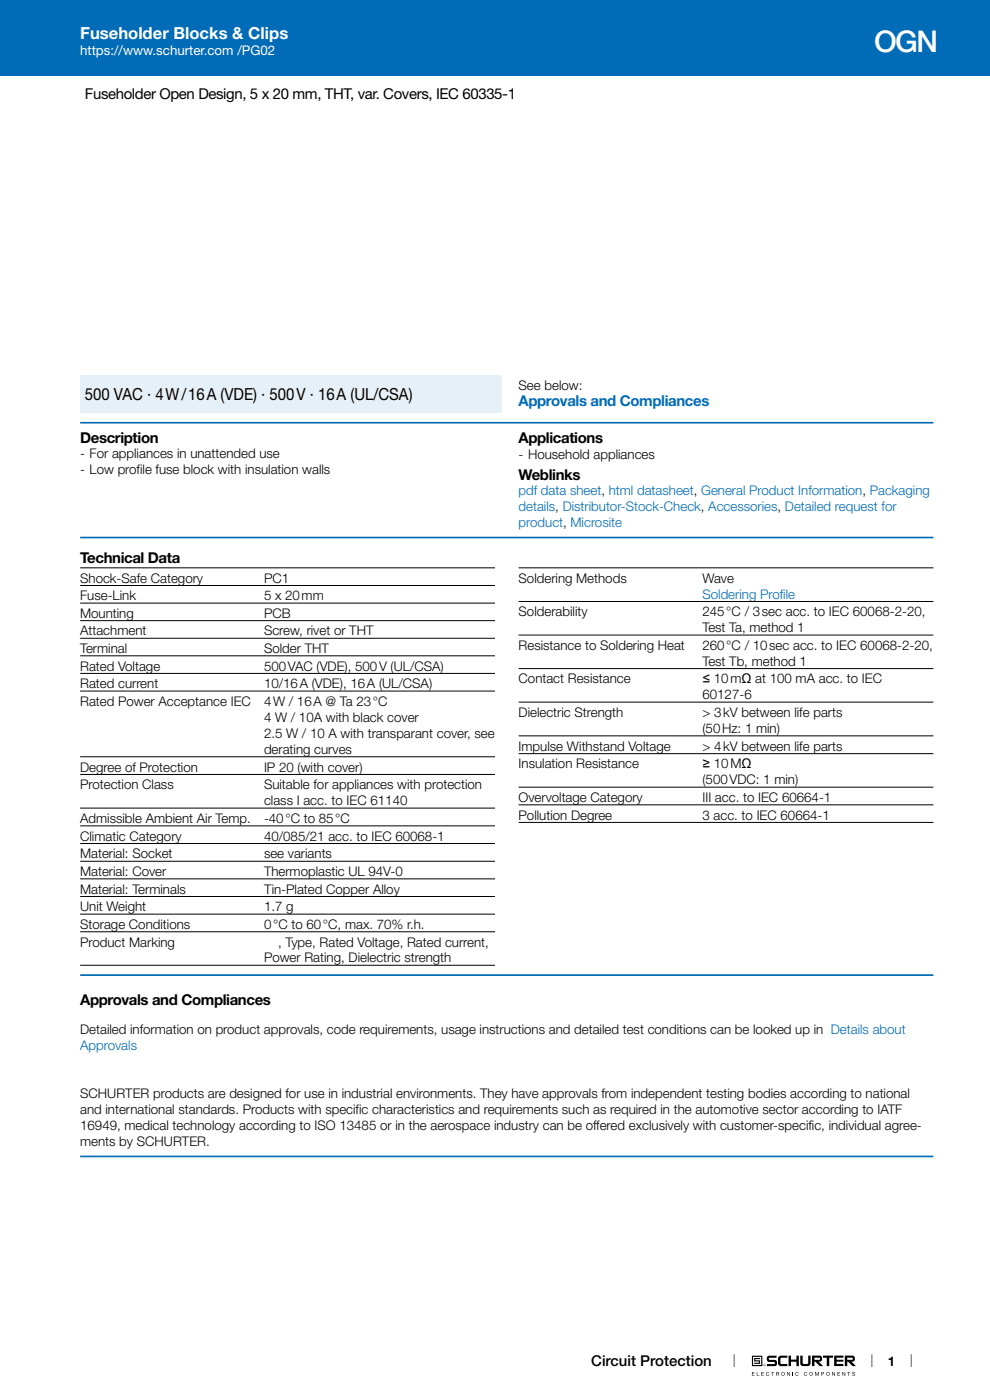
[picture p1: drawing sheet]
<svg xmlns="http://www.w3.org/2000/svg" width="210mm" height="297mm" viewBox="0 0 210 297" stroke-linecap="round" stroke-linejoin="round" font-family="sans-serif">
<defs><g id="words">
<text font-size="6.3" fill="#fff" x="185.4" y="11">OGN</text>
<text font-size="3.5" fill="#fff" x="17" y="8.4">Fuseholder Blocks &amp; Clips</text>
<text font-size="3.5" x="18" y="84.9">500 VAC · 4W/16A (VDE) · 500V · 16A (UL/CSA)</text>
<g font-size="3.2">
<text x="18" y="21">Fuseholder Open Design, 5 x 20 mm, THT, var. Covers, IEC 60335-1</text>
<text x="17" y="94">Description</text>
<text x="110" y="94">Applications</text>
<text x="110" y="101.8">Weblinks</text>
<text x="17" y="119.3">Technical Data</text>
<text x="17" y="213.2">Approvals and Compliances</text>
<text x="125.4" y="289.8">Circuit Protection</text>
</g>
<text font-size="3.2" fill="#006bb6" x="110" y="86.2">Approvals and Compliances</text>
<text font-size="2.8" fill="#fff" x="17" y="11.6">https://www.schurter.com /PG02</text>
<g font-size="2.8">
<text x="110" y="82.7">See below:</text>
<text x="17" y="97.2">- For appliances in unattended use</text>
<text x="17" y="100.6">- Low profile fuse block with insulation walls</text>
<text x="110" y="97.3">- Household appliances</text>
<text x="17" y="123.6">Shock-Safe Category</text>
<text x="56" y="123.6">PC1</text>
<text x="110" y="123.6">Soldering Methods</text>
<text x="149" y="123.6">Wave</text>
<text x="17" y="127.3">Fuse-Link</text>
<text x="17" y="131.1">Mounting</text>
<text x="56" y="127.3">5 x 20mm</text>
<text x="56" y="131.1">PCB</text>
<text x="110" y="130.7">Solderability</text>
<text x="149" y="130.7">245°C / 3sec acc. to IEC 60068-2-20,</text>
<text x="17" y="134.8">Attachment</text>
<text x="56" y="134.8">Screw, rivet or THT</text>
<text x="110" y="137.9">Resistance to Soldering Heat</text>
<text x="149" y="134.1">Test Ta, method 1</text>
<text x="149" y="137.9">260°C / 10sec acc. to IEC 60068-2-20,</text>
<text x="17" y="138.5">Terminal</text>
<text x="17" y="142.3">Rated Voltage</text>
<text x="56" y="138.5">Solder THT</text>
<text x="56" y="142.3">500VAC (VDE), 500V (UL/CSA)</text>
<text x="149" y="141.2">Test Tb, method 1</text>
<text x="17" y="146">Rated current</text>
<text x="17" y="149.7">Rated Power Acceptance IEC</text>
<text x="56" y="146">10/16A (VDE), 16A (UL/CSA)</text>
<text x="56" y="149.7">4W / 16A @ Ta 23°C</text>
<text x="110" y="145">Contact Resistance</text>
<text x="149" y="145">≤ 10mΩ at 100 mA acc. to IEC</text>
<text x="149" y="148.4">60127-6</text>
<text x="56" y="153.1">4 W / 10A with black cover</text>
<text x="110" y="152.1">Dielectric Strength</text>
<text x="149" y="152.1">&gt; 3kV between life parts</text>
<text x="149" y="155.5">(50Hz: 1 min)</text>
<text x="56" y="156.5">2.5 W / 10 A with transparant cover, see</text>
<text x="56" y="159.9">derating curves</text>
<text x="110" y="159.2">Impulse Withstand Voltage</text>
<text x="149" y="159.2">&gt; 4kV between life parts</text>
<text x="17" y="163.7">Degree of Protection</text>
<text x="17" y="167.4">Protection Class</text>
<text x="56" y="163.7">IP 20 (with cover)</text>
<text x="56" y="167.4">Suitable for appliances with protection</text>
<text x="110" y="163">Insulation Resistance</text>
<text x="149" y="163">≥ 10MΩ</text>
<text x="149" y="166.4">(500VDC: 1 min)</text>
<text x="56" y="170.8">class I acc. to IEC 61140</text>
<text x="110" y="170.1">Overvoltage Category</text>
<text x="110" y="173.9">Pollution Degree</text>
<text x="149" y="170.1">III acc. to IEC 60664-1</text>
<text x="149" y="173.9">3 acc. to IEC 60664-1</text>
<text x="17" y="174.6">Admissible Ambient Air Temp.</text>
<text x="17" y="178.3">Climatic Category</text>
<text x="56" y="174.6">-40°C to 85°C</text>
<text x="56" y="178.3">40/085/21 acc. to IEC 60068-1</text>
<text x="17" y="182.1">Material: Socket</text>
<text x="17" y="185.8">Material: Cover</text>
<text x="56" y="182.1">see variants</text>
<text x="56" y="185.8">Thermoplastic UL 94V-0</text>
<text x="17" y="189.6">Material: Terminals</text>
<text x="56" y="189.6">Tin-Plated Copper Alloy</text>
<text x="17" y="193.3">Unit Weight</text>
<text x="17" y="197.1">Storage Conditions</text>
<text x="56" y="193.3">1.7 g</text>
<text x="56" y="197.1">0°C to 60°C, max. 70% r.h.</text>
<text x="17" y="200.8">Product Marking</text>
<text x="59" y="200.8">, Type, Rated Voltage, Rated current,</text>
<text x="56" y="204.2">Power Rating, Dielectric strength</text>
<text x="17" y="219.4">Detailed information on product approvals, code requirements, usage instructions and detailed test conditions can be looked up in Details about</text>
<text x="17" y="233">SCHURTER products are designed for use in industrial environments. They have approvals from independent testing bodies according to national</text>
<text x="17" y="236.3">and international standards. Products with specific characteristics and requirements such as required in the automotive sector according to IATF</text>
<text x="17" y="239.7">16949, medical technology according to ISO 13485 or in the aerospace industry can be offered exclusively with customer-specific, individual agree-</text>
<text x="17" y="243.1">ments by SCHURTER.</text>
<text x="188.3" y="289.7">1</text>
</g>
<g font-size="2.8" fill="#006bb6">
<text x="110" y="105.1">pdf data sheet, html datasheet, General Product Information, Packaging</text>
<text x="110" y="108.4">details, Distributor-Stock-Check, Accessories, Detailed request for</text>
<text x="110" y="111.8">product, Microsite</text>
<text x="149" y="127">Soldering Profile</text>
<text x="17" y="222.8">Approvals</text>
</g>
</g></defs>
<path d="M155.7 287.3v2.7M184.9 287.3v2.7M193.3 287.3v2.7" fill="none" stroke="#58595b" stroke-width=".21"/>
<g fill="#000">
<path d="M159.5 291.1h.6h-.5v.3h.4l-.4 .1v.3l.5 .1h-.6zM160.5 291.1l.1 .7 .5 .1h-.6zM161.5 291.1h.5h-.4v.3h.4l-.4 .1v.3l.4 .1h-.5zM162.8 287.7l.3-.1h1.6v.4h-1.5l-.1 .3 .1 .2a2.1 2.1 0 0 1 1.6 .3 .7 .7 0 0 1-.4 1h-1.7v-.4l1.6-.1v-.3l-.6-.1a.76 .76 0 0 1-.9-.2 .76 .76 0 0 1 0-1zM162.6 291.1h.4l.2 .2a.32 .32 0 0 0-.4-.2 .32 .32 0 0 0-.2 .5 .32 .32 0 0 0 .4 .1l.2-.1-.1 .1a.41 .41 0 0 1-.6 0 .41 .41 0 0 1 .1-.6zM163.6 291.1h.6h-.2v.8l-.2-.8zM167 291.1l.5 .6 .1-.6v.8l-.5-.7-.1 .7zM165.2 287.8l.4-.2h1.4v.4l-1.4 .1-.1 1.1 .3 .2h1.2v.4h-1.4l-.4-.2-.2-.3v-1.1zM167.3 287.6h.5v.8h1.1v-.8h.6v2.2h-.6v-.9h-1.1v.9h-.5zM168.1 291.1l.1 .8zM168.9 291.1h.3l.2 .2a.32 .32 0 0 0-.4-.2 .32 .32 0 0 0-.2 .5 .32 .32 0 0 0 .4 .1l.2-.1v.1a.41 .41 0 0 1-.7 0 .41 .41 0 0 1 .2-.6zM169.8 287.6h.5v1.7l.9 .1 .2-.2v-1.6h.5v1.9a1.93 1.93 0 0 1-2.1 0z"/>
<path d="M170.7 291.1h.4l.1 .2a.32 .32 0 0 0-.4-.2 .32 .32 0 0 0-.1 .5 .32 .32 0 0 0 .4 .1l.1-.1v.1a.41 .41 0 0 1-.6 0 .41 .41 0 0 1 .1-.6zM172.9 291.1h.2l.2 .6 .3-.6h.1v.8l-.1-.7-.2 .7-.4-.7-.1 .7zM174.6 287.6h2.1v.4h-.8v1.8h-.5v-1.8h-.8zM176.5 291.1l.5 .6 .1-.6v.8l-.5-.7-.1 .7zM176.9 287.6h2v.4h-1.4v.5h1.4v.4h-1.4v.5h1.4v.4h-2zM177.6 291.1h.6h-.5v.3h.5l-.5 .1v.3l.5 .1h-.6zM178.7 291.1l.5 .6 .1-.6v.8l-.5-.7-.1 .7zM179.7 291.1h.7h-.3v.8l-.1-.8zM180.8 291.1h.5l.1 .2-.3-.2-.2 .2 .4 .2v.3l-.2 .1-.3-.1-.1-.2 .4 .2 .2-.2-.4-.2z"/>
<path d="M159.8 287.9v1.7h1.7v-1.7zM159.5 287.6h2.2v2.2h-2.2zM160 288.1v.7h1v.3h-1v.2h1.2v-.7h-1v-.3h1v-.2z"/>
<path d="M161.9 289.6a.2 .2 0 0 1 .4 0 .2 .2 0 0 1-.4 0zM161.9 289.6a.25 .25 0 0 0 .5 0 .25 .25 0 0 0-.5 0zM162 289.4l.2 .1 .1 .2-.2-.1-.1 .1zM162.1 289.5l.1 .1z"/>
<path d="M164.8 291.1v.3h.3v-.2zM164.7 291.1h.5l-.1 .4 .2 .4-.3-.4h-.2l-.1 .4z"/>
<path d="M165.8 291.5a.31 .31 0 0 0 .6 0 .31 .31 0 0 0-.6 0zM165.7 291.4a.4 .4 0 0 1 .8 0 .4 .4 0 0 1-.8 0z"/>
<path d="M171.7 291.5a.35 .35 0 0 0 .7 0 .35 .35 0 0 0-.7 0zM171.6 291.4a.45 .45 0 0 1 .9 0 .45 .45 0 0 1-.9 0z"/>
<path d="M172.2 287.6h1.7a.66 .66 0 0 1 .5 .8 .66 .66 0 0 1-.8 .5l1 .9h-.7l-1-.9h-.1v.9h-.6zM172.8 288v.5h1l.1-.2-.1-.3z"/>
<path d="M174.3 291.1v.3h.4v-.2zM174.2 291.1h.6v.2v.2h-.5v.4z"/>
<path d="M175.3 291.5a.31 .31 0 0 0 .6 0 .31 .31 0 0 0-.6 0zM175.2 291.4a.4 .4 0 0 1 .8 0 .4 .4 0 0 1-.8 0z"/>
<path d="M179.2 287.6h1.7a.66 .66 0 0 1 .4 .8 .66 .66 0 0 1-.7 .5l1 .9h-.8l-.9-.9h-.2v.9h-.5zM179.7 288v.5h1l.2-.2-.2-.3z"/>
</g>
<path d="M-.1 -.1h210.2v16.1h-210.2z" fill="#006bb6"/>
<path d="M17 79.5h89.5v8h-89.5z" fill="#e6f0f8"/>
<path d="M17 89.7h181M17 114h181M17 206.9h181M17 245.3h181" fill="none" stroke="#006bb6" stroke-width=".35"/>
<g fill="none" stroke="#000" stroke-width=".21">
<path d="M17 120.5h88M17 124.2h88M17 127.9h88M17 131.7h88M17 135.4h88M17 139.1h88M110 120.5h88M110 127.6h88M110 134.7h88M17 142.9h88M17 146.6h88M110 141.8h88"/>
<path d="M110 149h88M110 156.1h88M110 159.9h88M17 160.5h88M17 164.3h88M17 171.4h88M17 175.2h88M17 178.9h88M110 167h88M110 170.7h88M110 174.5h88M17 182.7h88"/>
<path d="M17 186.4h88M17 190.2h88M17 193.9h88M17 197.7h88M17 204.8h88"/>
</g>
<use href="#words"/>
</svg>
